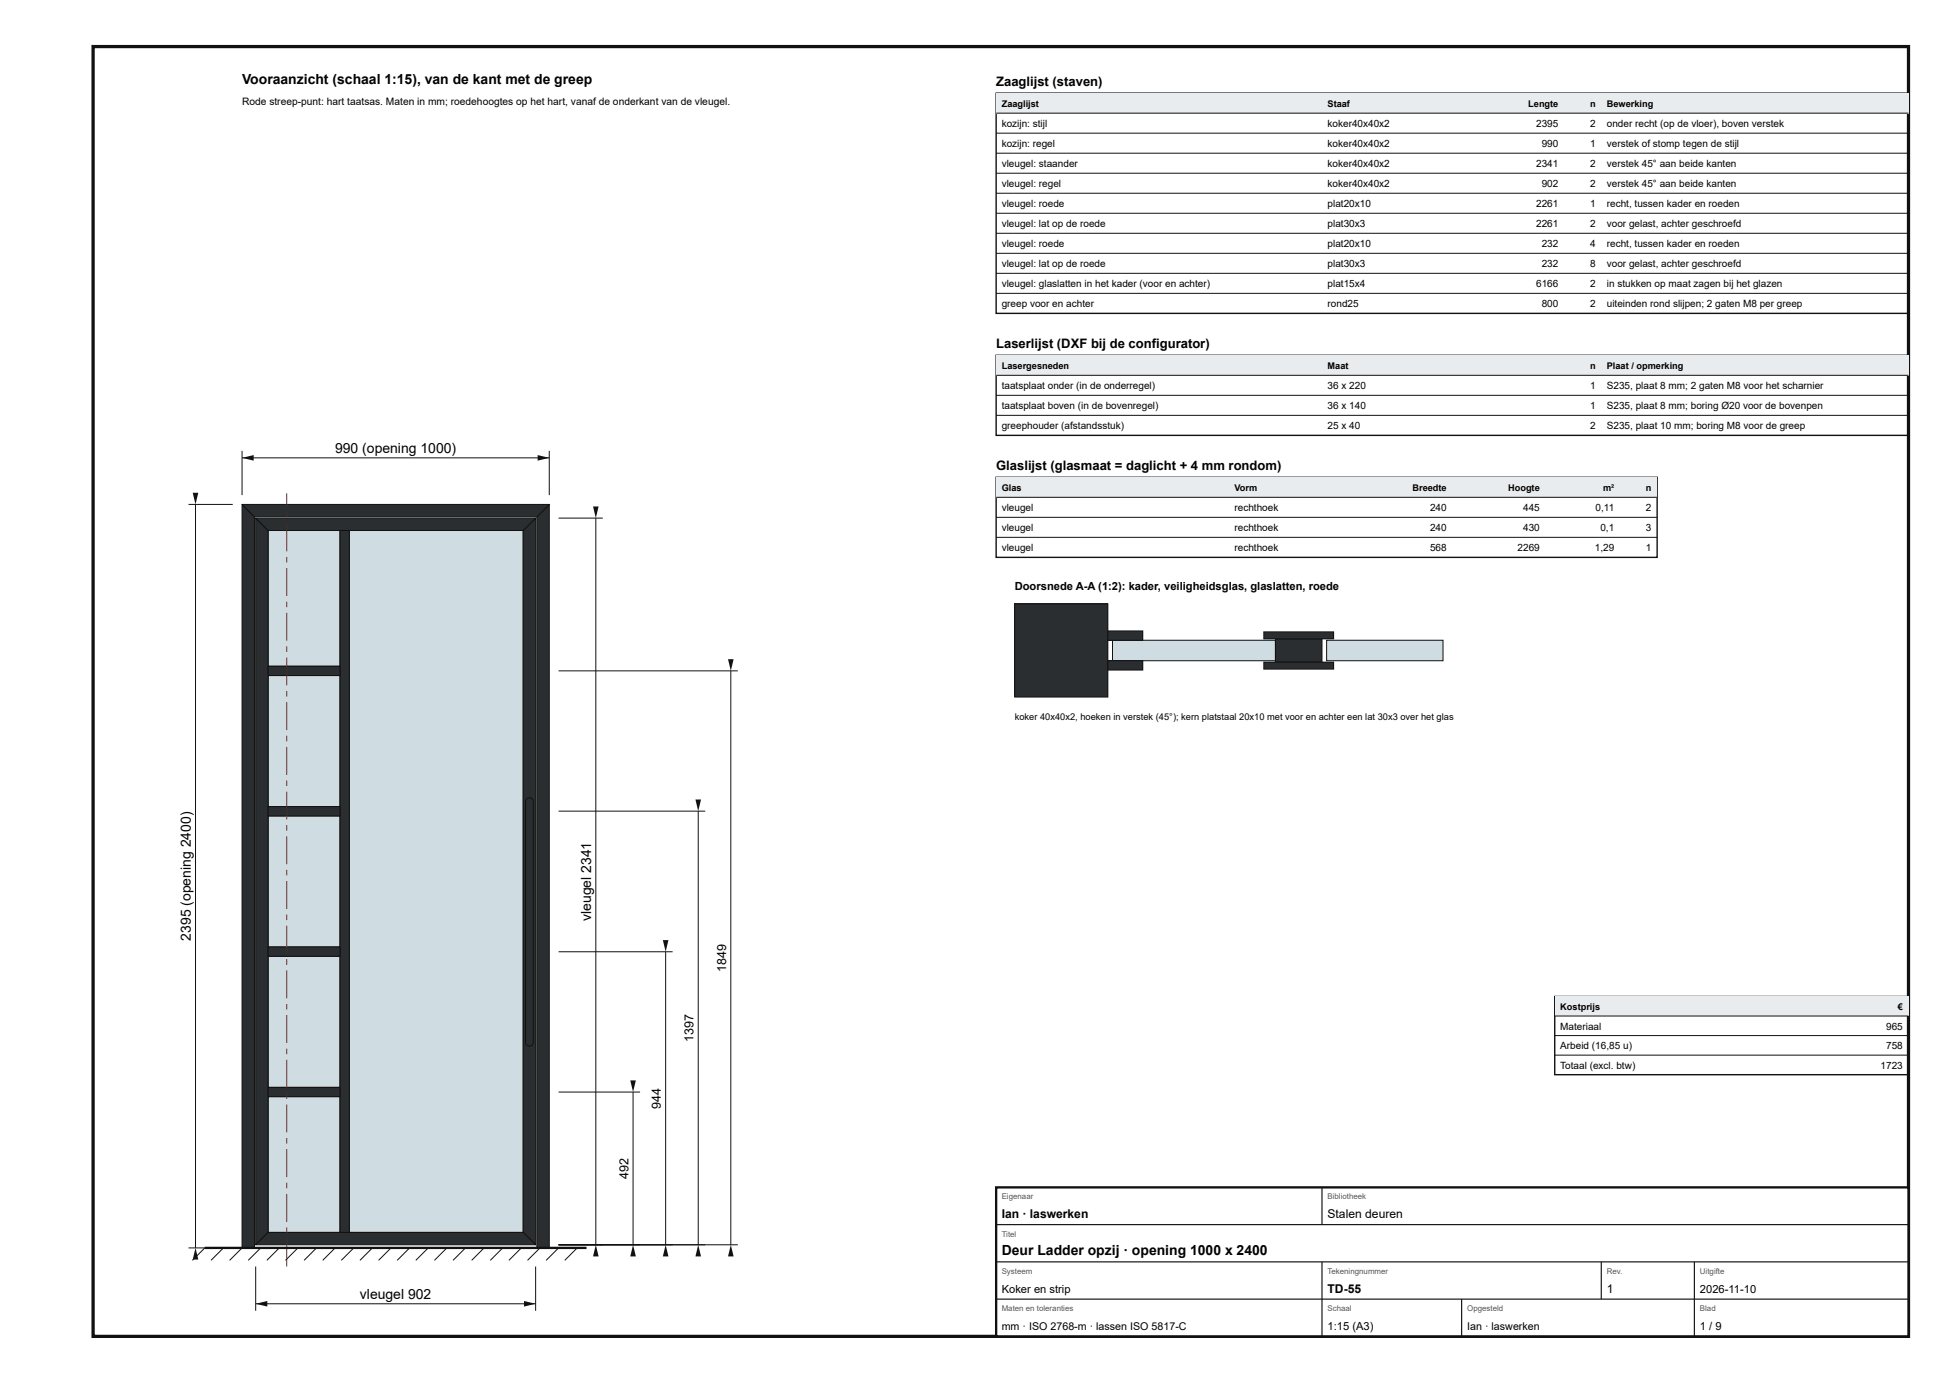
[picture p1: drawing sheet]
<svg xmlns="http://www.w3.org/2000/svg" width="420mm" height="297mm" viewBox="0 0 420 297" stroke-linecap="round" stroke-linejoin="round" font-family="sans-serif">
<defs><g id="words">
<g font-size="3">
<text x="52" y="18">Vooraanzicht (schaal 1:15), van de kant met de greep</text>
<text x="72" y="97.3">990 (opening 1000)</text>
<text x="127" y="197.8" transform="rotate(-90 127 197.8)">vleugel 2341</text>
<text x="41" y="202" transform="rotate(-90 41 202)">2395 (opening 2400)</text>
<text x="215.2" y="269.6">Deur Ladder opzij · opening 1000 x 2400</text>
<text x="77.3" y="279">vleugel 902</text>
</g>
<g font-size="2.8">
<text x="214" y="18.5">Zaaglijst (staven)</text>
<text x="214" y="74.8">Laserlijst (DXF bij de configurator)</text>
<text x="214" y="101">Glaslijst (glasmaat = daglicht + 4 mm rondom)</text>
</g>
<g font-size="2.7">
<text x="156" y="208.7" transform="rotate(-90 156 208.7)">1849</text>
<text x="149" y="223.8" transform="rotate(-90 149 223.8)">1397</text>
<text x="142" y="238.1" transform="rotate(-90 142 238.1)">944</text>
<text x="135" y="253.2" transform="rotate(-90 135 253.2)">492</text>
</g>
<g font-size="2.6">
<text x="215.2" y="261.6">Ian · laswerken</text>
<text x="285.2" y="261.6">Stalen deuren</text>
<text x="285.2" y="277.6">TD-55</text>
<text x="345.2" y="277.6">1</text>
</g>
<g font-size="2.4">
<text x="218" y="126.7">Doorsnede A-A (1:2): kader, veiligheidsglas, glaslatten, roede</text>
<text x="215.2" y="277.6">Koker en strip</text>
<text x="365.2" y="277.6">2026-11-10</text>
<text x="285.2" y="285.6">1:15 (A3)</text>
<text x="365.2" y="285.6">1 / 9</text>
</g>
<g font-size="2.3">
<text x="215.2" y="285.6">mm · ISO 2768-m · lassen ISO 5817-C</text>
<text x="315.2" y="285.6">Ian · laswerken</text>
</g>
<text font-size="2.2" x="52" y="22.5">Rode streep-punt: hart taatsas. Maten in mm; roedehoogtes op het hart, vanaf de onderkant van de vleugel.</text>
<g font-size="2.1">
<text x="215.2" y="27.3">kozijn: stijl</text>
<text x="285.2" y="27.3">koker40x40x2</text>
<text x="330" y="27.3">2395</text>
<text x="341.6" y="27.3">2</text>
<text x="345.2" y="27.3">onder recht (op de vloer), boven verstek</text>
<text x="215.2" y="31.6">kozijn: regel</text>
<text x="215.2" y="35.9">vleugel: staander</text>
<text x="285.2" y="31.6">koker40x40x2</text>
<text x="285.2" y="35.9">koker40x40x2</text>
<text x="330" y="35.9">2341</text>
<text x="331.2" y="31.6">990</text>
<text x="341.6" y="31.6">1</text>
<text x="341.6" y="35.9">2</text>
<text x="345.2" y="31.6">verstek of stomp tegen de stijl</text>
<text x="345.2" y="35.9">verstek 45° aan beide kanten</text>
<text x="215.2" y="40.2">vleugel: regel</text>
<text x="285.2" y="40.2">koker40x40x2</text>
<text x="331.2" y="40.2">902</text>
<text x="341.6" y="40.2">2</text>
<text x="345.2" y="40.2">verstek 45° aan beide kanten</text>
<text x="215.2" y="44.5">vleugel: roede</text>
<text x="285.2" y="44.5">plat20x10</text>
<text x="330" y="44.5">2261</text>
<text x="341.6" y="44.5">1</text>
<text x="345.2" y="44.5">recht, tussen kader en roeden</text>
<text x="215.2" y="48.8">vleugel: lat op de roede</text>
<text x="215.2" y="53.1">vleugel: roede</text>
<text x="285.2" y="48.8">plat30x3</text>
<text x="285.2" y="53.1">plat20x10</text>
<text x="330" y="48.8">2261</text>
<text x="331.2" y="53.1">232</text>
<text x="341.6" y="48.8">2</text>
<text x="341.6" y="53.1">4</text>
<text x="345.2" y="48.8">voor gelast, achter geschroefd</text>
<text x="345.2" y="53.1">recht, tussen kader en roeden</text>
<text x="215.2" y="57.4">vleugel: lat op de roede</text>
<text x="285.2" y="57.4">plat30x3</text>
<text x="331.2" y="57.4">232</text>
<text x="341.6" y="57.4">8</text>
<text x="345.2" y="57.4">voor gelast, achter geschroefd</text>
<text x="215.2" y="61.7">vleugel: glaslatten in het kader (voor en achter)</text>
<text x="285.2" y="61.7">plat15x4</text>
<text x="330" y="61.7">6166</text>
<text x="341.6" y="61.7">2</text>
<text x="345.2" y="61.7">in stukken op maat zagen bij het glazen</text>
<text x="215.2" y="66">greep voor en achter</text>
<text x="285.2" y="66">rond25</text>
<text x="331.2" y="66">800</text>
<text x="341.6" y="66">2</text>
<text x="345.2" y="66">uiteinden rond slijpen; 2 gaten M8 per greep</text>
<text x="215.2" y="83.6">taatsplaat onder (in de onderregel)</text>
<text x="285.2" y="83.6">36 x 220</text>
<text x="341.6" y="83.6">1</text>
<text x="345.2" y="83.6">S235, plaat 8 mm; 2 gaten M8 voor het scharnier</text>
<text x="215.2" y="87.9">taatsplaat boven (in de bovenregel)</text>
<text x="285.2" y="87.9">36 x 140</text>
<text x="341.6" y="87.9">1</text>
<text x="345.2" y="87.9">S235, plaat 8 mm; boring Ø20 voor de bovenpen</text>
<text x="215.2" y="92.2">greephouder (afstandsstuk)</text>
<text x="285.2" y="92.2">25 x 40</text>
<text x="341.6" y="92.2">2</text>
<text x="345.2" y="92.2">S235, plaat 10 mm; boring M8 voor de greep</text>
<text x="215.2" y="109.8">vleugel</text>
<text x="265.2" y="109.8">rechthoek</text>
<text x="307.2" y="109.8">240</text>
<text x="327.2" y="109.8">445</text>
<text x="342.8" y="109.8">0,11</text>
<text x="353.6" y="109.8">2</text>
<text x="215.2" y="114.1">vleugel</text>
<text x="215.2" y="118.4">vleugel</text>
<text x="265.2" y="114.1">rechthoek</text>
<text x="265.2" y="118.4">rechthoek</text>
<text x="307.2" y="114.1">240</text>
<text x="307.2" y="118.4">568</text>
<text x="326" y="118.4">2269</text>
<text x="327.2" y="114.1">430</text>
<text x="342.6" y="118.4">1,29</text>
<text x="343.8" y="114.1">0,1</text>
<text x="353.6" y="114.1">3</text>
<text x="353.6" y="118.4">1</text>
<text x="335.2" y="221.1">Materiaal</text>
<text x="405.2" y="221.1">965</text>
<text x="335.2" y="225.3">Arbeid (16,85 u)</text>
<text x="405.2" y="225.3">758</text>
<text x="335.2" y="229.5">Totaal (excl. btw)</text>
<text x="404" y="229.5">1723</text>
</g>
<g font-size="2">
<text x="215.2" y="23">Zaaglijst</text>
<text x="285.2" y="23">Staaf</text>
<text x="328.3" y="23">Lengte</text>
<text x="341.6" y="23">n</text>
<text x="345.2" y="23">Bewerking</text>
<text x="215.2" y="79.3">Lasergesneden</text>
<text x="285.2" y="79.3">Maat</text>
<text x="341.6" y="79.3">n</text>
<text x="345.2" y="79.3">Plaat / opmerking</text>
<text x="215.2" y="105.5">Glas</text>
<text x="265.2" y="105.5">Vorm</text>
<text x="303.4" y="105.5">Breedte</text>
<text x="324" y="105.5">Hoogte</text>
<text x="344.4" y="105.5">m²</text>
<text x="353.6" y="105.5">n</text>
<text x="218" y="154.7">koker 40x40x2, hoeken in verstek (45°); kern platstaal 20x10 met voor en achter een lat 30x3 over het glas</text>
<text x="335.2" y="216.9">Kostprijs</text>
<text x="407.7" y="216.9">€</text>
</g>
<g font-size="1.7" fill="#555">
<text x="215.2" y="257.6">Eigenaar</text>
<text x="285.2" y="257.6">Bibliotheek</text>
<text x="215.2" y="265.6">Titel</text>
<text x="215.2" y="273.6">Systeem</text>
<text x="285.2" y="273.6">Tekeningnummer</text>
<text x="345.2" y="273.6">Rev.</text>
<text x="365.2" y="273.6">Uitgifte</text>
<text x="215.2" y="281.6">Maten en toleranties</text>
<text x="285.2" y="281.6">Schaal</text>
<text x="315.2" y="281.6">Opgesteld</text>
<text x="365.2" y="281.6">Blad</text>
</g>
</g></defs>
<path d="M20 10h390v277h-390z" fill="none" stroke="#111" stroke-width=".7" stroke-linecap="butt"/>
<path d="M57.6 235.5h15.4v29.2h-15.4z" fill="#cfdde3"/>
<path d="M57.6 235.5h15.4v29.2h-15.4z" fill="none" stroke="#111" stroke-width=".21"/>
<path d="M57.6 205.4h15.4v28.1h-15.4z" fill="#cfdde3"/>
<path d="M57.6 205.4h15.4v28.1h-15.4z" fill="none" stroke="#111" stroke-width=".21"/>
<path d="M57.6 175.2h15.4v28.2h-15.4z" fill="#cfdde3"/>
<path d="M57.6 175.2h15.4v28.2h-15.4z" fill="none" stroke="#111" stroke-width=".21"/>
<path d="M57.6 145.1h15.4v28.1h-15.4z" fill="#cfdde3"/>
<path d="M57.6 145.1h15.4v28.1h-15.4z" fill="none" stroke="#111" stroke-width=".21"/>
<path d="M57.6 113.9h15.4v29.2h-15.4z" fill="#cfdde3"/>
<path d="M57.6 113.9h15.4v29.2h-15.4z" fill="none" stroke="#111" stroke-width=".21"/>
<path d="M75 113.9h37.4v150.8h-37.4z" fill="#cfdde3"/>
<path d="M75 113.9h37.4v150.8h-37.4z" fill="none" stroke="#111" stroke-width=".21"/>
<path d="M52 108.3l2.7 2.7v157h-2.7z" fill="#2b2e31"/>
<path d="M52 108.3l2.7 2.7v157h-2.7z" fill="none" stroke="#111" stroke-width=".21"/>
<path d="M115.3 111l2.7-2.7v159.7h-2.7z" fill="#2b2e31"/>
<path d="M115.3 111l2.7-2.7v159.7h-2.7z" fill="none" stroke="#111" stroke-width=".21"/>
<path d="M52 108.3h66l-2.7 2.7h-60.6z" fill="#2b2e31"/>
<path d="M52 108.3h66l-2.7 2.7h-60.6z" fill="none" stroke="#111" stroke-width=".21"/>
<path d="M54.9 111.3l2.7 2.6v150.8l-2.7 2.6z" fill="#2b2e31"/>
<path d="M54.9 111.3l2.7 2.6v150.8l-2.7 2.6z" fill="none" stroke="#111" stroke-width=".21"/>
<path d="M112.4 113.9l2.7-2.6v156l-2.7-2.6z" fill="#2b2e31"/>
<path d="M112.4 113.9l2.7-2.6v156l-2.7-2.6z" fill="none" stroke="#111" stroke-width=".21"/>
<path d="M54.9 267.3l2.7-2.6h54.8l2.7 2.6z" fill="#2b2e31"/>
<path d="M54.9 267.3l2.7-2.6h54.8l2.7 2.6z" fill="none" stroke="#111" stroke-width=".21"/>
<path d="M54.9 111.3h60.2l-2.7 2.6h-54.8z" fill="#2b2e31"/>
<path d="M54.9 111.3h60.2l-2.7 2.6h-54.8z" fill="none" stroke="#111" stroke-width=".21"/>
<path d="M73 113.9h2v150.8h-2z" fill="#2b2e31"/>
<path d="M73 113.9h2v150.8h-2z" fill="none" stroke="#111" stroke-width=".21"/>
<path d="M57.6 233.5h15.4v2h-15.4z" fill="#2b2e31"/>
<path d="M57.6 233.5h15.4v2h-15.4z" fill="none" stroke="#111" stroke-width=".21"/>
<path d="M57.6 203.4h15.4v2h-15.4z" fill="#2b2e31"/>
<path d="M57.6 203.4h15.4v2h-15.4z" fill="none" stroke="#111" stroke-width=".21"/>
<path d="M57.6 173.2h15.4v2h-15.4z" fill="#2b2e31"/>
<path d="M57.6 173.2h15.4v2h-15.4z" fill="none" stroke="#111" stroke-width=".21"/>
<path d="M57.6 143.1h15.4v2h-15.4z" fill="#2b2e31"/>
<path d="M57.6 143.1h15.4v2h-15.4z" fill="none" stroke="#111" stroke-width=".21"/>
<path d="M61.5 266h.2v6h-.2zM61.5 263.6h.2v1.2h-.2zM61.5 256.4h.2v6h-.2zM61.5 254h.2v1.2h-.2zM61.5 246.8h.2v6h-.2zM61.5 244.4h.2v1.2h-.2zM61.5 237.2h.2v6h-.2zM61.5 234.8h.2v1.2h-.2zM61.5 227.6h.2v6h-.2zM61.5 225.2h.2v1.2h-.2zM61.5 218h.2v6h-.2zM61.5 215.6h.2v1.2h-.2zM61.5 208.4h.2v6h-.2zM61.5 206h.2v1.2h-.2zM61.5 198.8h.2v6h-.2zM61.5 196.4h.2v1.2h-.2zM61.5 189.2h.2v6h-.2zM61.5 186.8h.2v1.2h-.2zM61.5 179.6h.2v6h-.2zM61.5 177.2h.2v1.2h-.2zM61.5 170h.2v6h-.2zM61.5 167.6h.2v1.2h-.2zM61.5 160.4h.2v6h-.2zM61.5 158h.2v1.2h-.2zM61.5 150.8h.2v6h-.2zM61.5 148.4h.2v1.2h-.2zM61.5 141.2h.2v6h-.2zM61.5 138.8h.2v1.2h-.2zM61.5 131.6h.2v6h-.2zM61.5 129.2h.2v1.2h-.2zM61.5 122h.2v6h-.2zM61.5 119.6h.2v1.2h-.2zM61.5 112.4h.2v6h-.2zM61.5 110h.2v1.2h-.2zM61.5 105.9h.2v2.9h-.2z" fill="#b00"/>
<path d="M113.1 171.6a.84 .84 0 0 1 .9-.2 .84 .84 0 0 1 .6 .7v51.8a.84 .84 0 0 1-.9 .8 .84 .84 0 0 1-.8-.8v-51.8z" fill="#2b2e31"/>
<g fill="none" stroke="#111" stroke-width=".21">
<path d="M52 96.8v9.5M52 98.3h66M118 96.8v9.5M113.1 171.6a.84 .84 0 0 1 .9-.2 .84 .84 0 0 1 .6 .7v51.8a.84 .84 0 0 1-.9 .8 .84 .84 0 0 1-.8-.8v-51.8zM44 268l-2.7 2.7M48 268l-2.7 2.7M52 268l-2.7 2.7M56 268l-2.7 2.7M60 268l-2.7 2.7M64 268l-2.7 2.7M68 268l-2.7 2.7M72 268l-2.7 2.7"/>
<path d="M76 268l-2.7 2.7M80 268l-2.7 2.7M84 268l-2.7 2.7M88 268l-2.7 2.7M92 268l-2.7 2.7M96 268l-2.7 2.7M100 268l-2.7 2.7M104 268l-2.7 2.7M108 268l-2.7 2.7M112 268l-2.7 2.7M116 268l-2.7 2.7M120 268l-2.7 2.7"/>
<path d="M124 268l-2.7 2.7"/>
</g>
<path d="M44 268h82" fill="none" stroke="#111" stroke-width=".5"/>
<g fill="#111">
<path d="M52 98.3l2.5-.6v1.2z"/>
<path d="M115.5 97.7l2.5 .6-2.5 .6z"/>
</g>
<path d="M40.5 108.3h9.5M42 108.3v159.7M40.5 268h9.5" fill="none" stroke="#111" stroke-width=".21"/>
<g fill="#111">
<path d="M42 268l.6 2.5h-1.2z"/>
<path d="M41.4 105.8h1.2l-.6 2.5z"/>
</g>
<path d="M54.9 272v9.5M54.9 280h60.2M115.1 272v9.5" fill="none" stroke="#111" stroke-width=".21"/>
<g fill="#111">
<path d="M54.9 280l2.5-.6v1.2z"/>
<path d="M112.6 279.4l2.5 .6-2.5 .6z"/>
</g>
<path d="M120 111.3h9.5M128 111.3v156M120 267.3h9.5" fill="none" stroke="#111" stroke-width=".21"/>
<g fill="#111">
<path d="M128 267.3l.6 2.5h-1.2z"/>
<path d="M127.4 108.8h1.2l-.6 2.5z"/>
</g>
<path d="M120 234.5h17.5M136 234.5v32.8M120 267.3h17.5" fill="none" stroke="#111" stroke-width=".21"/>
<g fill="#111">
<path d="M136 267.3l.6 2.5h-1.2z"/>
<path d="M135.4 232h1.2l-.6 2.5z"/>
</g>
<path d="M120 204.4h24.5M143 204.4v62.9M120 267.3h24.5" fill="none" stroke="#111" stroke-width=".21"/>
<g fill="#111">
<path d="M143 267.3l.6 2.5h-1.2z"/>
<path d="M142.4 201.9h1.2l-.6 2.5z"/>
</g>
<path d="M120 174.2h31.5M150 174.2v93.1M120 267.3h31.5" fill="none" stroke="#111" stroke-width=".21"/>
<g fill="#111">
<path d="M150 267.3l.6 2.5h-1.2z"/>
<path d="M149.4 171.7h1.2l-.6 2.5z"/>
</g>
<path d="M120 144.1h38.5M157 144.1v123.2M120 267.3h38.5" fill="none" stroke="#111" stroke-width=".21"/>
<g fill="#111">
<path d="M157 267.3l.6 2.5h-1.2z"/>
<path d="M156.4 141.6h1.2l-.6 2.5z"/>
</g>
<path d="M214 20h196v47.3h-196z" fill="none" stroke="#111" stroke-width=".3"/>
<path d="M214 20h196v4.3h-196z" fill="#e9ecee"/>
<path d="M214 24.3h196M214 28.6h196M214 32.9h196M214 37.2h196M214 41.5h196M214 45.8h196M214 50.1h196M214 54.4h196M214 58.7h196M214 63h196" fill="none" stroke="#111" stroke-width=".21"/>
<path d="M214 76.3h196v17.2h-196z" fill="none" stroke="#111" stroke-width=".3"/>
<path d="M214 76.3h196v4.3h-196z" fill="#e9ecee"/>
<path d="M214 80.6h196M214 84.9h196M214 89.2h196" fill="none" stroke="#111" stroke-width=".21"/>
<path d="M214 102.5h142v17.2h-142z" fill="none" stroke="#111" stroke-width=".3"/>
<path d="M214 102.5h142v4.3h-142z" fill="#e9ecee"/>
<path d="M214 106.8h142M214 111.1h142M214 115.4h142" fill="none" stroke="#111" stroke-width=".21"/>
<path d="M218 129.7h20v20h-20z" fill="#2b2e31"/>
<path d="M218 129.7h20v20h-20z" fill="none" stroke="#111" stroke-width=".21"/>
<path d="M239 137.5h35v4.4h-35z" fill="#cfdde3"/>
<path d="M239 137.5h35v4.4h-35z" fill="none" stroke="#111" stroke-width=".21"/>
<path d="M238 135.5h7.5v2h-7.5z" fill="#2b2e31"/>
<path d="M238 135.5h7.5v2h-7.5z" fill="none" stroke="#111" stroke-width=".21"/>
<path d="M238 141.9h7.5v2h-7.5z" fill="#2b2e31"/>
<path d="M238 141.9h7.5v2h-7.5z" fill="none" stroke="#111" stroke-width=".21"/>
<path d="M274 137.2h10v5h-10z" fill="#2b2e31"/>
<path d="M274 137.2h10v5h-10z" fill="none" stroke="#111" stroke-width=".21"/>
<path d="M271.5 135.7h15v1.5h-15z" fill="#2b2e31"/>
<path d="M271.5 135.7h15v1.5h-15z" fill="none" stroke="#111" stroke-width=".21"/>
<path d="M271.5 142.2h15v1.5h-15z" fill="#2b2e31"/>
<path d="M271.5 142.2h15v1.5h-15z" fill="none" stroke="#111" stroke-width=".21"/>
<path d="M285 137.5h25v4.4h-25z" fill="#cfdde3"/>
<path d="M285 137.5h25v4.4h-25z" fill="none" stroke="#111" stroke-width=".21"/>
<path d="M334 214h76v16.8h-76z" fill="none" stroke="#111" stroke-width=".3"/>
<path d="M334 214h76v4.2h-76z" fill="#e9ecee"/>
<path d="M334 218.2h76M334 222.4h76M334 226.6h76" fill="none" stroke="#111" stroke-width=".21"/>
<path d="M214 255h196v32h-196z" fill="#fff"/>
<path d="M214 255h196v32h-196z" fill="none" stroke="#111" stroke-width=".5"/>
<path d="M284 255v8M214 263h196M214 271h196M214 279h196M284 271v16M314 279v8M344 271v8M364 271v16" fill="none" stroke="#111" stroke-width=".25"/>
<use href="#words"/>
</svg>
